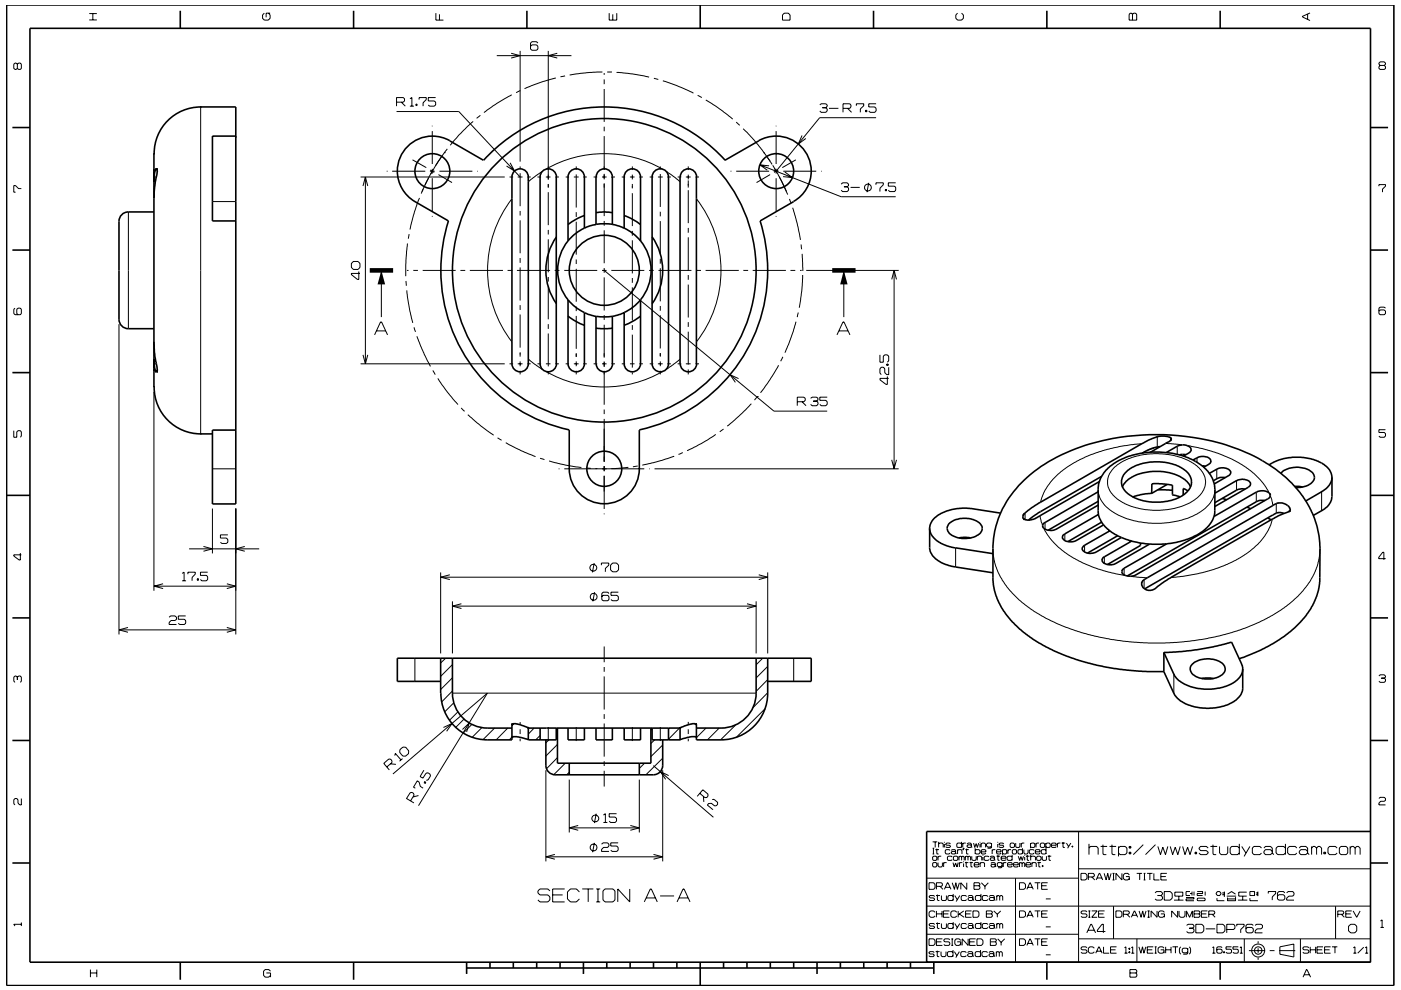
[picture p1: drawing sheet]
<svg xmlns="http://www.w3.org/2000/svg" width="297mm" height="210mm" viewBox="0 0 297 210" stroke-linecap="round" stroke-linejoin="round" font-family="sans-serif">
<g fill="none" stroke="#000" stroke-width=".21">
<path d="M3.7 13.6l-.3-.2h-.2l-.3 .2v.9l.3 .2 .5-.2M3.7 13.6l.2-.2h.4l.2 .2v.9l-.2 .2h-.4l-.2-.2M3.7 13.6v.9M18.9 4.2h1.6M18.9 2.9h1.6M19.7 2.9v1.3M56 2.8l-.3 .4v.7l.3 .4h.9l.4-.4v-.7l-.4-.4M57.3 2.8h-.9v.9M92.4 2.8v1.5h1.6M93.2 3v1.3M105.3 11.8h15.9M108.4 11.3l1.9 .5-1.9 .5"/>
<path d="M110.3 10.8v23.5M110.3 19.2l-.9 .4M114 9.1l-.2-.3h-1l-.3 .3v1.3l.3 .3h1l.2-.3v-.6l-.2-.3h-1l-.3 .3M116.2 10.8v27.3M117.9 16.5l-2.7 .8-4 1.5M118.2 11.3l-2 .5 2 .5M119.8 16.1l-1 .2M127.7 15.3l-2.7 .1-4.2 .5M128.1 15.5v.4M128.1 16.8v1.1M128.1 18.9v7M128.7 15.3h1.1"/>
<path d="M129.2 2.8v1.5h1.6v-1.5M129.9 3v1.3M130.7 15.4l3.3 .3 3.6 .7M138.6 16.6l1 .2M140.5 17.1l3.1 1.1 3.4 1.6M166.3 2.8h.8l.4 .4v1.1h-1.6v-1.1zM203 2.8l-.4 .4v.7l.4 .4h.9l.4-.4v-.7l-.4-.4M239.6 2.8h.3l.2 .2 .3-.2h.3l.3 .2v1.3h-1.6v-1.3zM240.1 3v1.3M277.2 3v1.1M277.7 2.7l-1.6 .8v.1l1.6 .8M292.6 13.9l-.2-.3v-.2l.2-.3h.9l.2 .3v.2l-.2 .3"/>
<path d="M292.6 13.9l-.2 .2v.4l.2 .2h.9l.2-.2v-.4l-.2-.2M292.6 13.9h.9M32.7 37.5h.4M42.5 22.7v69.3M76.5 37.5h30.5M77 39.5l.5-2 .5 2M77.5 37.5v39.7M82 36.3h.2M83.1 36.3h7.1M84.1 21.7h1.4l.3-.3v-.4l-.3-.3h-1.4v1.8M84.1 23.7h13.2l13 13.8M85.1 21.7l.8 .8"/>
<path d="M86.9 20.9l.4-.2v1.8M86.9 22.5h.9M87.5 33.9l2.9 1.7M88.2 22.1h.2v.3h-.2zM88.3 22.1v.3M88.9 21.1v-.4h1.5v.4l-.7 .7v.7M90.8 37.8l-1.3 2.8M91.1 36.3h1.1M91.2 36.1l.9 .5M91.5 36.6l-1.4 2.6M91.7 26.7v.1M91.7 27.8v7"/>
<path d="M91.7 35.8v1M91.7 37.8v7M91.8 36l-.2 .4M92.4 20.7h-1.6v.7h1.3l.3 .3v.6l-.3 .2h-1l-.3-.2M93 37l2.8 1.7M93 34.2l-1.7 2.7M93.2 36.3h7M93.6 33.2l-1.3 2M94.2 32.4h.1M94.3 32.3l-1.3 1.8M94.8 31.6l-.6 .8M100.3 25.8l-3.1 2.9-1.7 2.1"/>
<path d="M101.2 36.3h.1M101.9 24.5l-.9 .6M108 37.5h.8M108.2 34.5l.9 1.8-1.7-1.1M108.5 20.1l-3.2 1.9-2.7 1.9M109.8 37.5h1M110.3 35.3v.4M110.3 36.7v7M111.8 37.5h.7M114 37.5h.7M114.9 36.4l-2.9 2.1M115.7 37.5h1"/>
<path d="M115.8 35.8a24.8 24.8 0 0 1 24.6 0M116.2 39v.8M117.7 37.5h.8M119.9 37.5h.8M121.7 37.5h1M122.2 35.3v.7M122.2 37v7M123.7 37.5h.7M125.9 37.5h.7M127.6 37.5h1M128.1 26.9v.9M128.1 28.9v7.2"/>
<path d="M128.1 36.9v1.2M128.1 38.9v6.9M129.6 37.5h.8M131.8 37.5h.7M133.6 37.5h.9M134.1 35.3v.8M134.1 37v1.1M134.1 39v1M135.5 37.5h.8M137.8 37.5h.7M139.5 37.5h1M140 35.3v.6"/>
<path d="M140 36.9v7M141.3 36.4l2.9 2.1M141.5 37.5h.7M143.7 37.5h.7M145.4 37.5h1M145.9 35.3v.8M145.9 37v1.1M145.9 38.3v1.5M147.4 37.5h.8M147.9 20.2l.9 .5M149.6 21.2l3.6 2.3 2.2 1.8M154.9 36.3h.2"/>
<path d="M156.1 36.3h7M156.1 25.9l.7 .7M157.6 27.3l2.2 2.3 2.2 2.8M161.1 35l17.2 6.7h11.6M161.9 32.3l.1 .1M162 32.4l.9 1.2M162.9 33.6l.1 .2M162.9 33.6l.4 .6M163 33.8l.7 1.1M163.1 35.2l-2-.2 1.6 1.1M163.3 37l-2.9 1.7M163.8 35l.5 .9"/>
<path d="M164 36.3h1.1M164.2 35.7l.1 .2M164.3 35.9l.3 .5M164.5 26.7v.1M164.5 27.8v7M164.5 35.8v1M164.5 37.8v7M164.6 36.4l.7 1.3M164.6 36.4l.1 .2M165 36.1l-.9 .5M165.2 37.5l.1 .2M165.3 37.7l.2 .4"/>
<path d="M165.3 37.7l.7 1.3M165.6 38.1l.4 .9M166 39l.4 .9M166.1 36.3h7M166.4 39.9l.6 1.4M166.4 36.5l1.6 1.2-2-.2M166.4 39.9l.3 .7M168.7 33.9l-2.8 1.7M170 28.7l-.8 1.9 1.7-1.2M173.8 22.3l.3-.3h1l.3 .3v.3l-.3 .2M174.1 36.3h.1M174.4 22.8h.7"/>
<path d="M175.1 22.8l.3 .3v.4l-.3 .3h-1l-.3-.3M175.8 23h2M178.3 39.1l.3-.3h1l.3 .3v.3l-.3 .2M178.7 23h1.5l.2-.3v-.4l-.2-.3h-1.5v1.8M178.9 39.6h.7M179.6 39.6l.3 .3v.4l-.3 .3h-1l-.3-.3M179.7 23l.8 .8M180.3 39.7h2M181.6 22.4v-.4h1.5v.4l-.7 .7v.7M183.5 23.4h.3v.3h-.3zM183.6 23.4v.3M184.2 38.8l-.4 2"/>
<path d="M185.7 39.2v-.4h1.6v.4l-.7 .7v.7M185.8 25h-12l-9.3 11.3M185.8 22h-1.6v.7h1.3l.3 .3v.5l-.3 .3h-1l-.3-.3M189.9 38.8h-1.6v.7h1.4l.2 .2v.6l-.2 .3h-1.1l-.3-.3M292.4 39.5v-.3h1.3v.3l-.6 .6v.7M4.5 40h-.6l-.6-.6h-.4v1.4h.4M27.2 45v24.7M45 42.8h5M74.5 55.9l.4-.4h1l.4 .4v.8l-.4 .4h-1l-.4-.4zM76.1 57.6v1.7h-.3l-1.3-1.1v-.2h1.8M80.9 57.4v9.9M86.1 59.6v1"/>
<path d="M86.3 57.4h.3M86.4 51.6l-.3 3.5-.1 3.5M86.7 49.7l-.1 .9M87.6 57.4h1M88.9 42l-1.1 3-.9 3.7M89.6 57.4h7M89.7 40.1l-.4 1M91.7 45.8v.2M97.6 57.4h1M99.6 57.4h7M107.6 57.4h1M108.5 42.2a24.9 24.9 0 0 0 0 30.3"/>
<path d="M109.6 57.4h7M110.3 44.7v1M110.3 46.7v7M110.3 54.7v1M110.3 56.7v7M116.2 40.8v7M116.2 48.8v.9M116.2 50.8v6.9M116.2 58.8v.9M117.6 57.4h1M119.6 57.4h7M122.2 45v1"/>
<path d="M122.2 47v7M122.2 55v1M122.2 57v7M127.6 57.4h1M128.1 46.9v1M128.1 48.8v7M128.1 56.9v1M128.1 58.8v7.1M128.1 57.4l36 29.8h11.3M129.6 57.4h7M134.1 41v7M134.1 49v1"/>
<path d="M134.1 51v7M134.1 59v1M137.6 57.4h1M139.6 57.4h7M140 44.9v1M140 46.9v7M140 54.9v1M140 56.9v7M145.9 40.3v7M145.9 48.3v1.1M145.9 50.3v7.1M145.9 58.3v1"/>
<path d="M147.6 57.4h1M147.7 42.2a24.7 24.7 0 0 1 0 30.3M149.6 57.4h7M157.6 57.4h1M159.6 57.4h7M164.5 45.8v.2M167.4 42.2l.3 .9M167.6 57.4h1M168.1 44.1l.9 3.4 .7 3.4M169.6 57.4h.4M169.8 51.9l.2 1M170 53.8l.2 3.7"/>
<path d="M170.2 58.3l-.2 3.3-.5 3.7M170.9 57.4h19.6M178.9 57.4v9.9M187.7 40.2h.3v.3h-.3zM187.8 40.2v.3M189.1 59.3l.5-1.9 .5 1.9M189.6 57.4v42M3.2 65.4l-.3 .2v.9l.3 .3h1.1l.2-.3v-.9l-.2-.2h-.5l-.2 .2v.9l.2 .3M25.2 68.7v65.9M32.7 77.2h.4M76.5 77.2h30.5M77 75.3l.5 1.9 .5-1.9"/>
<path d="M79.4 71l1.3-2.7h.2l1.3 2.7M79.8 70.2h1.9M86.2 61.6l.7 4.4 .6 2.5M87.8 69.4l.3 1M88.4 71.3l1.6 4 1.3 2.4M91.8 78.6l.5 .9M108 77.2h.8M109.8 77.2h1M110.3 76.7v1M110.3 78.6v.8M110.3 64.7v1M110.3 66.7v7"/>
<path d="M110.3 74.7v.9M111.8 77.2h.7M112 76.2l2.9 2.1M114 77.2h.7M115.7 77.2h1M115.8 78.8a24.8 24.8 0 0 0 24.6 0M116.2 60.7v7M116.2 68.7v1.1M116.2 70.7v7M116.2 78.7v.7M117.7 77.2h.8M119.9 77.2h.8"/>
<path d="M121.7 77.2h1M122.2 65v1M122.2 67v7M122.2 74.9v.8M122.2 76.7v1M122.2 78.6v.8M123.7 77.2h.7M125.9 77.2h.7M127.6 77.2h1M128.1 66.8v1.1M128.1 68.9v7M128.1 76.7v1.1"/>
<path d="M128.1 78.6v7.2M129.6 77.2h.8M131.8 77.2h.7M133.6 77.2h.9M134.1 61v7M134.1 69v1M134.1 71v7M134.1 79v.4M135.5 77.2h.8M137.8 77.2h.7M139.5 77.2h1M140 64.9v1"/>
<path d="M140 66.9v7M140 74.9v.7M140 76.7v1M140 78.6v.8M141.5 77.2h.7M143.7 77.2h.7M144.2 76.2l-2.9 2.1M145.4 77.2h1M145.9 60.4v6.9M145.9 68.3v1M145.9 70.4v6.9M145.9 78.4v1"/>
<path d="M147.4 77.2h.8M165.1 77.5l-1.9 3.2-2 2.6M166 75.7l-.5 .9M168.8 68.2l-1.1 3.4-1.3 3.2M169.2 66.3l-.2 1M177.5 71l1.2-2.7h.2l1.3 2.7M177.9 70.2h1.9M186.6 75.3v1.5h.7v-1.2l.3-.3h.5l.3 .3v.9l-.3 .3M188 77.2h.3v.3h-.3zM188 77.3h.3M188.1 79.8v1.7h-.3l-1.2-.9v-.3h1.8M188.4 77.9v1.6h-.4l-.4-.5v-.8l-.3-.3h-.4l-.3 .3v1l.3 .3"/>
<path d="M293.7 65.4l-.2-.3h-.9l-.2 .3v1.1l.2 .3h.9l.2-.3v-.5l-.2-.3h-.9l-.2 .3M2.9 91.3v1.4h.7v-1.1l.2-.3h.5l.2 .3v.9l-.2 .2M32.6 83.1v42.2M45 99.4h5M92.8 80.3l1.7 2.5 2.6 3M97.8 86.5l.7 .7M99.2 88l2.8 2.4 2.6 1.9M105.5 92.9l.8 .5M107.2 93.9l3.3 1.7 3 1.3M114.5 97.2l.9 .3M116.4 97.8l3.4 .8 3.5 .5M118.4 99.4h.2"/>
<path d="M119.6 99.4h7M124.2 99.3h1.1M128.1 86.9v.9M128.1 88.9v9.1M128.1 98.8v1.1M129.6 99.4h7M133.2 99.1l-3.7 .3h-3.3M135.2 98.8l-1 .2M137.6 99.4h.1M138.8 99.4h51.7M142.9 96.7l-2.6 1-4.1 1M144.8 96l-1 .4"/>
<path d="M151.8 92.2l-3.2 1.9-2.9 1.5M153.4 91l-.8 .6M156.6 80.3l-1.8-.8 1.1 1.6M159.3 85.6l-2.1 2.1-3 2.7M160.6 84.1h.1M160.6 84.1l-.6 .8M169 85.2h1.4l.3-.3v-.4l-.3-.3h-1.4v1.9M170 85.2l.9 .9M171.9 84.5l.3-.3h.9l.3 .3v.3l-.3 .3M172.4 85.1h.7M173.1 85.1l.3 .2v.5l-.3 .3h-.9l-.3-.3M175.4 84.2h-1.6v.7h1.3l.3 .3v.6l-.3 .3h-1l-.3-.3"/>
<path d="M189.1 97.5l.5 1.9 .5-1.9M236.1 99.3l.9-.8 1.8-1.1 2.2-.7 2.4-.4 2.2-.1 2.5 .3 2.3 .5 2 .9a5.3 5.3 0 0 1 3.2 4.5v.2a5.9 5.9 0 0 1-4.1 4.4l-1.5 .6-1.8 .4-3.8 .2-3.6-.5-2.5-1a5.2 5.2 0 0 1-3.5-4.9 4.2 4.2 0 0 1 1.3-2.5zM242.1 94.1l-3.6 .4-4.3 1-3.4 1.1-3 1.5-2.8 1.9-1.8 1.7-1.6 2.3-1 2.5M245.4 92.6v2.2M247.1 94.1l3.6 .3M249.6 94.7v1.7M251.7 94.5l3.3 .7 3.1 .9 3.1 1.3 1.6 .9 2.3 1.5 2.1 2 .9 1.1 1 1.7M253.8 97.1v.9M258 99.5v2.1M293.7 91.1h-1.3v.6h1.1l.2 .3v.5l-.2 .2h-.9l-.2-.2M4.3 117.3v1.5h-.2l-1.2-.9v-.2h1.6M40.1 116.4h14.8"/>
<path d="M43.1 115.9l1.9 .5-1.9 .5M45 107.9v9.5M48.3 113.4h-1.6v.7h1.3l.3 .3v.6l-.3 .3h-1l-.3-.3M50 107.9v26.7M51.9 115.9l-1.9 .5 1.9 .5M126 119.4l-.4 2M127.5 119.9v-.5h1.6v.5l-.7 .7v.7M128.1 108.9v.2M128.1 100.9v7M129.9 119.4h.8l.4 .5v1l-.4 .4h-.8l-.4-.4v-1zM202.6 116.2v4.1M210.5 116.3l.1 1.6 .4 1.8 .7 1.8 .8 1.5 1.6 2.3 2 2 3.2 2.4 2.4 1.4 2.5 1.2 3.8 1.5 2.7 .8 6.3 1.2 6.5 .6h3.5l3.9-.3 6.8-1 3.4-.9 2.8-.9 3.1-1.3 2.7-1.5 2.5-1.6 1.9-1.5 1.8-1.7 1.3-1.6 1.2-1.9 .8-1.9 .5-1.9 .2-2"/>
<path d="M217.3 108.8v1.4M220.5 109.4l.6 2.1M221.3 112l1.2 2.1 1.2 1.3 2.1 1.8 1.8 1.2 2 1 3.3 1.3 2.7 .8 3.1 .6M221.6 110.8v1.4M225.8 113.2v1.4M230 115.7v1.4M232.8 103.8l.1 .6a7 7 0 0 0 4.3 4.9l1.8 .8 2.6 .6 2.7 .3 3.4-.1 2.9-.6 2.3-.8 2.5-1.6 1.2-1.3a5.1 5.1 0 0 0 1-2.7M234.1 118.1v1.4M262.2 101.9v2.1M266.4 104.4v2M269.3 105.2l.6 2M269.7 110.1l-.3 1.3-.5 1.1-1.7 2.4-2.1 1.9-2.6 1.8-3.1 1.5-3.9 1.2-4.8 1-2.4 .2"/>
<path d="M270.6 106.8v2.1M280.2 104.3v4M293.8 118.5h-1.5v-.3l.9-1.1h.2v1.6M25.2 133.6h24.8M27.1 133.1l-1.9 .5 1.9 .5M32.6 124.3h17.4M34.6 123.8l-2 .5 2 .5M35.9 130.9l.2-.3h1l.3 .3v.5l-.3 .2h-.8l-.4 .4v.5h1.5M38.6 121.6l.4-.2v1.8M38.6 123.2h.9M39.4 130.6h-1.6v.8h1.3l.3 .2v.6l-.3 .3h-1l-.3-.3M39.8 121.8v-.4h1.6v.4l-.7 .7v.7"/>
<path d="M41.8 122.8h.3v.3h-.3zM42 122.8v.3M44 121.4h-1.5v.6h1.3l.2 .3v.6l-.2 .3h-1l-.3-.3M48.1 133.1l1.9 .5-1.9 .5M48.1 123.8l1.9 .5-1.9 .5M88 139.6v4.9M93.4 121.4v17.2M93.4 122.4h69.4M94.5 139.6l-1.1 1M95.4 121.9l-2 .5 2 .5M95.9 127.5v11.1M95.9 128.6h64.4"/>
<path d="M97.8 128.1l-1.9 .5 1.9 .5M125.2 126.2v.1M126.1 125.6l-.4 1.9M128.1 137.1v3.4M129.1 125.9l-.2-.3h-1.1l-.2 .3v1.3l.2 .2h1.1l.2-.2v-.6l-.2-.3h-1.1l-.2 .3M131.1 125.6h-1.6v.7h1.3l.3 .3v.6l-.3 .2h-1l-.3-.2M158.4 128.1l1.9 .5-1.9 .5M160.3 127.5v11.1M160.9 121.9l1.9 .5-1.9 .5M161.7 139.6l-1.4 1.4M162.8 121.4v17.2M168.3 139.6v4.9"/>
<path d="M238.3 120.5v1.4M239.7 122.3l3.5 .2M242.6 123v1.8M3.7 143.6l-.3-.2h-.2l-.3 .2v.9l.3 .2M3.7 143.6l.2-.2h.4l.2 .2v.9l-.2 .2M3.7 143.6v.6M84.8 159l.6-.5h.6l.7 .8-.1 .5-.6 .6h-.6l-.7-.8zM94 154.3l1.8-.8-1.1 1.6M95.9 143.8l-2.5 2.5M95.9 141l-2.5 2.5M95.9 146.6l-2.3 2.3M95.9 147h64.4"/>
<path d="M96.2 149.1l-1.9 1.9M97.1 151l-1.8 1.8M98 154.7l1.5-1.3-.6 1.8M98.4 152.5l-1.8 1.8M100 153.7l-1.8 1.8M102.2 154.3l-2.1 2.1M104.9 154.4l-2.5 2.5M107.7 154.4l-2.5 2.5M108.5 156.3l-.5 .6M110.3 153.2v.5M110.3 154.7v1M110.3 156.7v.5"/>
<path d="M113.2 154.4l-1.2 1.3M114.5 156l-.9 .9M116.2 154.2v3M116.4 156.9l-.7 .7M118.2 157.9l-2.5 2.5M118.2 155.1l-.3 .3M122.2 154.2v3M128.1 141.5v1M128.1 143.5v7M128.1 151.5v1M128.1 153.5v7M134.1 154.2v3"/>
<path d="M138.3 154.6l-.3 .3M138.8 156.9l-.8 .8M140 154.2v3M140.5 158l-2.5 2.5M144.1 154.4l-2.4 2.4M145.9 153.1v.6M145.9 154.7v1M145.9 156.7v.5M149.7 154.4l-2 2.1M152.5 154.4l-2.5 2.5M156 153.8l-3.2 3.1M162.2 150.3l-6 6"/>
<path d="M162.8 146.9l-3.2 3.2M162.8 144.1l-2.5 2.5M162.8 141.3l-2.5 2.5M248.9 143v4.1M292.4 143.4l.2-.3h.9l.2 .3v.2l-.2 .2M292.9 143.8h.6M293.5 143.8l.2 .3v.4l-.2 .2h-.9l-.2-.2M4.5 169.4v1.3h-.3l-.4-.4v-.7l-.2-.2h-.4l-.3 .2v.9l.3 .2M82 162.7l1.1-1v-.3l-.3-.4h-.4l-1 .9 1.2 1.4M82.8 162l1.1 .1M83.3 164.2l20-17.2-14.6 23.9M83.7 160.3l.1-.5 1.2 1.4"/>
<path d="M85.3 160.9l-.6 .6M87 169.9l.8-1.2-.1-.4-.4-.2h-.3l-.8 1.3 1.6 .9M88.1 167.2l-.4-.2 .8-1.4 .4 .3 .2 .9 .6 .4M88.7 168.7l-1.1 .3M89.9 163.4l-.8 1.3 .6 .4 .6-1.1 .4-.1 .5 .3 .1 .4-.5 .8-.4 .1M90 165.9l.2 .2M90 165.8l.3 .1-.1 .3-.3-.2zM115.7 163.4v19.3M118.2 160.7l-2.3 2.4M119.8 161.9l-2.4 2.4M120.7 163.8l-.6 .5M120.7 165.4v11.2"/>
<path d="M120.7 175.6h14.8M122.6 175.1l-1.9 .5 1.9 .5M125.2 179.4l-.1 .5 .5 .6 .7-.2 .3-.5-.1-.4M125.2 179.4l.6-.4 .4 .1 .3 .3M125.2 179.4h.1M126 178.8l-.4 2M126.4 172.6l-.4 2M126.5 179.4h.1M127.5 179.1l.3-.3h1l.3 .3v.3l-.3 .3h-.8l-.5 .5v.4h1.6M127.9 172.9l.5-.3v1.8M127.9 174.4h.9M128.1 161.5v1"/>
<path d="M128.1 163.5v3.3M130.7 172.6h-1.5v.7h1.2l.3 .3v.6l-.3 .2h-.9l-.3-.2M131.1 178.8h-1.6v.6h1.3l.3 .3v.6l-.3 .3h-1l-.3-.3M133.6 175.1l1.9 .5-1.9 .5M135.5 165.4v11.2M136.7 161.9l-1.2 1.1M138.5 162.4l12.8 10.9M140.5 160.8l-3.6 3.5M140.5 163.4v19.3M141.8 164.5l-1.8-.8 1.1 1.6M148.4 168.3l1 .9h.5l.2-.4v-.4l-1.1-.9-1.2 1.4M149.1 168.9l.1 1.2"/>
<path d="M151 169.6l.4-.1 .7 .7v.4l-.2 .3h-.4l-.7-.5h-.6l-.2 .4 1.2 .9M197.7 178.6h1M197.7 179.9h.4M197.9 179.9v1.2M198.3 178.6v1.1M198.6 180v1.1h.4M199 179l.2-.2h.6l.2 .2v.7M199 178.6v1.1M200.2 178.6v.1M200.2 179v.7M201.5 179l-.2-.2h-.6l-.2 .3 .2 .2h.6l.2 .3-.2 .1h-.6l-.2-.1M203.9 179l-.2-.2h-.7l-.1 .2v.6l.1 .1h.7l.2-.1"/>
<path d="M203.9 178.6v1.1M204.1 178.8v.9M204.2 179.9h.2l-.2 .4zM204.3 179.9l-.1 .4M204.8 178.8h-.5l-.2 .2M204.9 180v1.1h.4M205 179l.2-.2h.6l.2 .2v.6M206 179.4l-.2-.2h-.6l-.2 .2 .2 .3h.6l.2-.1M206 179.6l.1 .1M206.4 178.8l.3 .9 .3-.8 .2 .8 .3-.9M206.8 179.9v1.2M207.8 178.6v.1"/>
<path d="M207.8 179v.7M208 179l.2-.2h.5l.3 .2v.7M208 178.8v.9M210.2 179l-.2-.2h-.6l-.2 .2v.4l.2 .3h.6l.2-.3M210.2 178.8v.9l-.2 .2h-.6M211.5 178.6v.1M211.5 179v.7M212.8 179l-.2-.2h-.6l-.2 .3 .2 .2h.6l.2 .3-.2 .1h-.6l-.2-.1M214.3 178.8h.6l.2 .2v.6l-.2 .1h-.6l-.1-.1v-.6zM215.3 178.8v.8l.2 .1h.6l.1-.1v-.8M216.5 178.8v.9M216.8 179.9v1.2"/>
<path d="M217.2 178.8h-.5l-.2 .2M218.5 179l.2-.2h.5l.2 .2v.6l-.2 .1h-.5l-.2-.1M218.5 178.8v1.1M219.7 178.8v.9M220.3 178.8h-.5l-.1 .2M220.6 179l.2-.2h.5l.2 .2v.6l-.2 .1h-.5l-.2-.1zM221.7 179l.3-.2h.5l.2 .2v.6l-.2 .1h-.5l-.3-.1M221.7 178.8v1.1M221.8 179.9v1.2M222.9 179.3h1l-.1-.5h-.7l-.2 .2v.6l.2 .1h.7l.1-.1M224.2 178.8v.9M224.8 178.8h-.4l-.2 .2"/>
<path d="M225.1 178.8h.7M225.4 178.6v1.1h.4M226.1 178.8l.5 .8M227 178.8l-.6 1.1M227.3 179.4h.2v.3h-.2zM227.4 179.4v.3M228.7 176.4v27.7M230.9 179.9l.3-.4h1.3l.3 .4v1.4M230.9 179v2.3M233.3 179.5h1.4M233.8 179.2v1.9l.2 .2h.6M235.2 179.5h1.4"/>
<path d="M235.8 179.2v1.9l.2 .2h.5M237.1 179.9l.4-.4h1l.4 .4v1l-.4 .4h-1l-.4-.4M237.1 179.5v2.1M239.4 179.5h.4v.4h-.4zM239.6 179.5v.4M242.4 179.2l-2.1 2.1M245 179.2l-2.1 2.1M245.5 179.5l.5 1.8 .5-1.6 .6 1.6 .5-1.8M248.1 179.5l.5 1.8 .6-1.6 .5 1.6 .5-1.8M250.7 179.5l.5 1.8 .6-1.6 .5 1.6 .6-1.8M256.2 179.9l-.4-.4h-1.2l-.4 .4 .4 .5h1.2l.4 .5-.4 .4h-1.2l-.4-.4M256.6 179.5h1.5"/>
<path d="M257.2 179.2v1.9l.1 .2h.6M258.6 179.5v1.4l.3 .4h1.1l.3-.4v-1.4M262.8 179.9l-.4-.4h-1.2l-.4 .4v1l.4 .4h1.2l.4-.4M262.8 179v2.3M263.3 179.5l.9 1.4M265 179.5l-1.2 2.1M267.5 179.9l-.4-.4h-1.2l-.4 .4v1l.4 .4h1.2l.4-.4M268 179.9l.3-.4h1.1l.3 .4v1M272.5 179.9l-.3-.4h-1.3l-.3 .4v1l.3 .4h1.3l.3-.4M272.5 179v2.3M274.9 179.9l-.3-.4h-1.2l-.4 .4v1l.4 .4h1.2l.3-.4M275.5 179.9l.3-.4h1.1l.3 .4v1"/>
<path d="M278.1 179.9l.3-.4h.4l.3 .4M278.1 179.5v1.8M279.1 179.9l.4-.4h.3l.4 .4v1.4M279.1 179.9v1.4M283.5 179.9l-.4-.4h-1.2l-.3 .4v1l.3 .4h1.2l.4-.4M284.3 179.5h1.1l.3 .4v1l-.3 .4h-1.1l-.3-.4v-1zM286.3 179.9l.3-.4h.3l.4 .4M286.3 179.5v1.8M287.3 179.9l.4-.4h.3l.4 .4v1.4M287.3 179.9v1.4M292.4 169.4l.2-.3h.9l.2 .3v.3l-.2 .3h-.8l-.3 .3v.4h1.3M4.5 195.7v.7"/>
<path d="M4.5 196h-1.6l.3 .4M115.7 181.7h24.8M116.6 189l-.4-.5h-1.7l-.5 .5v.4l.5 .4h1.7l.4 .4v.7l-.4 .4h-1.7l-.5-.4M117.2 189.8h2.1M117.6 181.2l-1.9 .5 1.9 .5M119.7 188.5h-2.5v2.8h2.5M122.8 189.2l-.6-.7h-1.3l-.6 .7v1.5l.6 .6h1.3l.6-.6M123.4 188.5h2.4M124.7 188.5v2.8M126.4 188.5h.9M126.4 191.3h.9M126.8 188.5v2.8"/>
<path d="M127.8 189l.5-.5h1.7l.4 .5v1.9l-.4 .4h-1.7l-.5-.4zM133.5 188.5v2.8l-2.5-2.8v2.8M136.6 191.3l1.3-2.8h.2l1.3 2.8M137 190.5h1.9M138.6 181.2l1.9 .5-1.9 .5M140 190h2.9M143.6 191.3l1.2-2.8h.2l1.3 2.8M144 190.5h1.9M196.5 198.2h32.2M196.5 192.2h94.1M196.6 186.3h32.1M197 199.1h.9l.3 .4v.7l-.3 .3h-.9z"/>
<path d="M197 187.2h.9l.3 .4v.7l-.3 .3h-.9zM197.7 181.1h.4M197.7 181.8l.2-.2h.6l.1 .2v.5l-.1 .2h-.6l-.2-.2zM197.7 183.1l.2-.1h.6l.1 .1v.6l-.1 .2h-.6l-.2-.2zM198.2 190.2l-.2-.3h-.8l-.2 .3 .2 .3h.8l.2 .3-.2 .2h-.8l-.2-.2M198.2 196.1l-.2-.2h-.8l-.2 .2 .2 .3h.8l.2 .2-.2 .3h-.8l-.2-.2M198.2 193.5l-.2-.3h-.7l-.3 .3v.8l.3 .3h.7l.2-.3M198.3 180.2h.8M198.5 189.9h.8M198.5 195.9h.8M198.5 188h1.1l.2-.2v-.4l-.2-.2h-1.1v1.4M198.5 199.8h1.1"/>
<path d="M198.5 193.2v1.4M198.5 193.8h1.2M198.7 189.7v1.2l.5 .1M198.7 195.7v1.1l.5 .1M198.9 183v.7l.2 .2h.5l.2-.2v-.7M198.9 181.6v.9M199.3 188l.6 .6M199.6 181.6h-.5l-.2 .2M199.6 189.9v.9l.2 .2h.6l.3-.2v-.9M199.6 195.9v.8l.2 .2h.6l.3-.2v-.8M199.7 193.2v1.4M199.8 199.1h-1.3v1.4h1.3"/>
<path d="M200 193.8h1.1M200.1 183v.9M200.2 188.6l.7-1.4h.1l.6 1.4M200.4 188.2h1M200.7 183h-.5l-.1 .1M201.3 193.2h-1.3v1.4h1.3M201.4 199.3l-.2-.2h-.9l-.2 .5 .2 .2h.9l.2 .2v.3l-.2 .2h-.9l-.2-.2M201.4 180.4l-.1-.2h-.7l-.2 .2v.5l.2 .2h.7l.1-.2M201.7 180.4l.2-.2h.5l.2 .2v.5M201.7 199.1h.4M201.9 199.1v1.4M201.9 187.2l.5 1.4 .2-1.4 .4 1.4 .4-1.4"/>
<path d="M201.9 181.8l-.2-.2h-.7l-.1 .2v.5l.1 .2h.7l.2-.2M202.1 183l.2 .9 .3-.9 .3 .9 .3-.9M202.1 190.2l-.2-.3h-.7l-.2 .3v.6l.2 .2h.7l.2-.2M202.1 196.1l-.2-.2h-.7l-.2 .2v.6l.2 .2h.7l.2-.2M202.1 189.6v1.4M202.1 195.6v1.3M202.1 181.8l.2-.2h.6l.2 .2v.5l-.2 .2h-.6l-.2-.2zM202.4 189.9l.5 .9M202.4 195.9l.5 .8M202.6 180.8l-.2-.2h-.5l-.2 .2 .2 .3h.5l.2-.2M202.6 180.9l.2 .2M202.9 193.5l-.3-.3h-.7l-.3 .3v.8l.3 .3h.7l.3-.3"/>
<path d="M202.9 199.8h.8v.7M203 180.4l.2-.2h.6l.2 .2v.7M203 180.2v.9M203.2 193.2v1.4M203.3 181.8l.2-.2 .4 .2M203.3 181.6v.9M203.4 193.8l1 .8M203.4 183v.9M203.5 189.9l-.8 1.3M203.5 195.9l-.8 1.2M203.7 199.5l-.3-.4h-.7l-.3 .4v.7l.3 .3h.7l.3-.3M203.9 181.8v.7"/>
<path d="M203.9 181.8l.1-.2 .4 .2v.7M204 183h-.4l-.2 .1M204.3 182.7v.2M204.3 183.1v.8M204.3 193.2l-1.1 .8M204.6 183h.7M204.7 180.2h.7M204.7 181.6v.9M204.7 181.8l.1-.2 .4 .2M204.7 193.8h1.1M204.8 182.8v1l.4 .1M204.9 190.2l-.2-.3h-.7l-.2 .3v.6l.2 .2h.7l.2-.2"/>
<path d="M204.9 196.1l-.2-.2h-.7l-.2 .2v.6l.2 .2h.7l.2-.2M205 187.2v1.4l-1.3-1.4v1.4M205.2 190.2l.2-.3h.7l.2 .3v.6M205.2 196.1l.2-.2h.7l.2 .2v.6M205.2 181.8v.7M205.2 181.8l.2-.2 .4 .2v.7M205.3 199.1v1.4l-1.3-1.4v1.4M205.6 183h.7M205.6 199.8h1M205.9 182.8v1l.3 .1M206 193.2h-1.3v1.4h1.3M206 181.6v.7l.2 .2h.6l.2-.2v-.7"/>
<path d="M206.3 193.2h1l.3 .3v.8l-.3 .3h-1zM206.3 190.6l-.2-.2h-.7l-.2 .2 .2 .4h.7l.2-.2M206.3 196.5l-.2-.2h-.7l-.2 .2 .2 .4h.7l.2-.2M206.3 190.8l.2 .2M206.3 196.7l.2 .2M206.5 187.2h1.1l.2 .2-.2 .5 .2 .2v.3l-.2 .2h-1.1zM206.5 187.9h1.1M206.5 183.4h1.1l-.2-.4h-.7l-.2 .1v.6l.2 .2h.7l.2-.2M206.8 180.4l.1-.2h.7l.2 .2v.5l-.2 .2h-.7l-.1-.2M206.8 199.1h-1.2v1.4h1.2M207.1 199.1h1l.3 .4v.7l-.3 .3h-1zM207.2 181.8l.2-.2h.5l.2 .2v.7"/>
<path d="M207.2 181.6v.9M207.8 183.1l.2-.1h.6l.1 .1v.8M207.8 183v.9M208 190.2l-.2-.3h-.8l-.2 .3v.6l.2 .2h.8l.2-.2M208 196.1l-.2-.2h-.8l-.2 .2v.6l.2 .2h.8l.2-.2M208 189.6v1.4M208 195.6v1.3M208 180.7h1v-.3l-.2-.2h-.6l-.2 .2v.5l.2 .2h.6l.2-.2M208.1 187.2l.7 .8M208.4 181.3v.2M208.4 181.8v.7M208.8 188v.6"/>
<path d="M209.1 193.2h1.1l.2 .2-.2 .4 .2 .2v.3l-.2 .3h-1.1zM209.1 193.8h1.1M209.5 196.1l-.3-.2h-.7l-.2 .2v.6l.2 .2h.7l.3-.2M209.5 190.2l-.3-.3h-.7l-.2 .3v.6l.2 .2h.7l.3-.2M209.5 187.2l-.7 .8M209.7 181.8l-.2-.2h-.7l-.1 .2v.5l.1 .2h.7l.2-.2M209.7 190.2l.3-.3h.6l.2 .3v.6M209.7 196.1l.3-.2h.6l.2 .2v.6M209.9 181.8l.2-.2h.5l.3 .2v.5M210 199.1h1l.2 .2-.2 .5 .2 .2v.3l-.2 .2h-1zM210 199.8h1M210.1 183.1l.2-.1h.5l.2 .1v.6"/>
<path d="M210.4 180.2v.9M210.7 193.2l.8 .7M210.8 190.6l-.2-.2h-.6l-.3 .2v.2l.3 .2h.6l.2-.2M210.8 196.5l-.2-.2h-.6l-.3 .2v.2l.3 .2h.6l.2-.2M210.8 190.8l.2 .2M210.8 196.7l.2 .2M210.9 182.2l-.3-.3h-.5l-.2 .3 .2 .3h.5l.3-.2M210.9 182.3l.1 .2M211 183.5l-.2-.2h-.5l-.2 .2 .2 .4h.5l.2-.2M211 183.7l.2 .2M211 180.2h-.4l-.2 .2M211.3 181.6h.7"/>
<path d="M211.3 180.7h1l-.2-.5h-.6l-.2 .2v.5l.2 .2h.6l.2-.2M211.3 190.2l.2-.3 .5 .3M211.3 189.9v1.1M211.3 195.9v1M211.3 196.1l.2-.2 .5 .2M211.5 193.9v.7M211.5 199.1l.8 .8M211.6 181.4v1l.3 .1M212 190.2l.2-.3 .4 .3v.8M212 190.2v.8M212 196.1v.8M212 196.1l.2-.2 .4 .2v.8"/>
<path d="M212.2 193.2l-.7 .7M212.3 182h1v-.2l-.2-.2h-.6l-.2 .2v.5l.2 .2h.6l.2-.2M212.3 199.9v.6M212.5 183.1l-.2-.1h-.7l-.2 .1v.5l.2 .2h.7l.2-.2M212.5 183v.9l-.2 .2h-.7M212.6 180.4l.1-.2h.6l.1 .2v.5l-.1 .2h-.6l-.1-.2M212.6 180.2v1.1M212.7 183v.9M213 199.1l-.7 .8M213.4 183h-.5l-.2 .1M213.6 183.4h1l-.1-.4h-.7l-.2 .1v.6l.2 .2h.7l.1-.2M213.7 180.2v.9"/>
<path d="M214.4 180.2h-.5l-.2 .2M214.6 181.8l-.2-.2h-.7l-.2 .2v.5l.2 .2h.7l.2-.2M214.6 181.3v1.2M214.6 180.4l.2-.2h.5l.2 .2v.5l-.2 .2h-.5l-.2-.2zM214.9 183.4h1l-.2-.4h-.6l-.2 .1v.6l.2 .2h.6l.2-.2M215.3 186.3v17.8M215.9 181.6l.3 .9 .2-.8 .3 .8 .3-.9M216.2 183v.9M216.2 183.1l.2-.1 .3 .1M216.2 199.1h.9l.3 .4v.7l-.3 .3h-.9zM216.2 187.2h.9l.3 .4v.7l-.3 .3h-.9zM216.2 193.2h.9l.3 .3v.8l-.3 .3h-.9z"/>
<path d="M216.7 183.1l.2-.1 .4 .1v.8M216.7 183.1v.8M216.8 180.4l-.2-.2h-.6l-.2 .2v.5l.2 .2h.6l.2-.2M217.1 180.2v.7l.2 .2h.5l.2-.2v-.7M217.3 181.3v.2M217.3 181.8v.7M217.5 183.4h1l-.1-.4h-.7l-.2 .1v.6l.2 .2h.7l.1-.2M217.5 181.6h.8M217.7 194.6l.7-1.4 .7 1.4M217.7 188.6l.7-1.4 .7 1.4M217.8 181.4v1l.4 .1M217.9 194.1h1"/>
<path d="M217.9 188.2h1M218.5 181.8l.2-.2h.6l.2 .2v.7M218.5 181.3v1.2M218.8 183.1l.2-.1h.5l.2 .1v.8M218.8 183v.9M219.2 180.4l-.1-.2h-.7l-.2 .2v.5l.2 .2h.7l.1-.2M219.4 199.1h1.2M219.4 193.2h1.2M219.4 187.2h1.2M219.5 180.7h1l-.2-.5h-.6l-.2 .2v.5l.2 .2h.6l.2-.2M219.8 181.8l.2-.2h.5l.2 .2v.5l-.2 .2h-.5l-.2-.2zM220 183h.7"/>
<path d="M220 187.2v1.4M220 193.2v1.4M220 199.1v1.4M220.3 182.8v1l.3 .1M220.8 199.8h1.1M220.8 193.8h1.1M220.8 187.9h1.1M221 183.6h.1v.2h-.1zM221 181.6v.7l.1 .2h.6l.2-.2v-.7M221.1 183.6v.2M221.7 196.6h1.1M221.7 190.7h1.1"/>
<path d="M221.8 180.4l-.2-.2h-.6l-.2 .2v.5l.2 .2h.6l.2-.2M222.1 199.1h-1.3v1.4h1.3M222.1 187.2h-1.3v1.4h1.3M222.1 193.2h-1.3v1.4h1.3M222.1 181.6h.8M222.4 181.4v1l.4 .1M228.7 199.1h61.9M228.7 184.3h61.9M229.2 185.2h.9l.4 .4v.7l-.4 .3h-.9zM230.4 197.9l.9-1.9h.1l.9 1.9M230.5 193.4l-.2-.2h-.9l-.2 .2 .2 .4h.9l.2 .2v.3l-.2 .3h-.9l-.2-.3M230.7 197.3h1.3"/>
<path d="M230.8 186h1l.2-.2v-.3l-.2-.3h-1v1.4M230.8 193.2h.4M230.8 194.6h.4M231 193.2v1.4M231.5 186l.6 .6M231.5 193.2h1.1l-1.1 1.4h1.1M232.4 186.6l.6-1.4h.2l.6 1.4M232.6 186.2h1M232.9 193.8h1.1M234.1 185.2l.4 1.4 .4-1.4 .3 1.4 .4-1.4M234.2 193.2h-1.3v1.4h1.3M234.4 197.6h-1.7v-.3l.9-1.3h.3v1.9"/>
<path d="M235.9 185.2h.4M235.9 186.6h.4M236.1 185.2v1.4M236.1 192.2v6.9M236.6 193.2h1l.3 .3v.8l-.3 .3h-1zM237.9 185.2v1.4l-1.3-1.4v1.4M238.2 193.9h1l.2-.2v-.3l-.2-.2h-1v1.4M238.7 185.9h.7v.7M238.9 193.9l.7 .7M239.4 180.8h.4v.3h-.4zM239.4 185.6l-.3-.4h-.6l-.3 .4v.7l.3 .3h.6l.3-.3M239.6 180.8v.3"/>
<path d="M239.9 194.6l.6-1.4 .7 1.4M240.1 194.1h.9M241 185.2h1.1M241 199.1v5M241.5 193.2l.4 1.4 .4-1.4 .3 1.4 .4-1.4M241.6 185.2v1.4M242.5 185.2h.4M242.5 186.6h.4M242.7 185.2v1.4M243.2 185.2h1.1M243.3 193.2h.5M243.3 194.6h.5"/>
<path d="M243.5 193.2v1.4M243.8 185.2v1.4M244.6 185.2v1.4h1.2M244.9 189.4l.3-.3h1l.3 .3v.2l-.3 .3M245.3 193.2v1.4l-1.2-1.4v1.4M245.4 189.9h.8M246.1 193.8h.8v.8M246.1 185.9h1.1M246.2 189.9l.3 .3v.5l-.3 .2h-1l-.3-.2M246.8 189.1h1.3l.4 .4v1l-.4 .4h-1.3zM246.9 193.5l-.4-.3h-.6l-.3 .3v.8l.3 .3h.6l.4-.3M247.4 185.2h-1.3v1.4h1.3"/>
<path d="M248.9 190.9h2M249.1 189.2h1.7v.9h-1.7zM249.7 193.2v1.4l-1.3-1.4v1.4M249.9 190.1v.8M250 193.2v1.1l.3 .3h.6l.3-.3v-1.1M251.5 190.4h1.6v.3h-1.6v.3h1.6M251.5 194.6v-1.4l.7 1.4 .6-1.4v1.4M251.6 196.3l.3-.3h1l.3 .3v.3l-.3 .3M252.1 196.9h.8M252.3 189.1h-.8v.8h.8M252.3 189.5h.4M252.7 189.1v.8"/>
<path d="M252.9 196.9l.3 .2v.5l-.3 .3h-1l-.3-.3M253.1 193.2h1.1l.2 .2-.2 .4 .2 .3v.2l-.2 .3h-1.1zM253.1 193.8h1.1M253.2 189.1v.8M253.4 180.8h.3v.3h-.3zM253.5 196h1.3l.4 .5v.9l-.4 .5h-1.3zM253.5 180.8v.3M253.8 189.1h1.2v.4h-1.2v.4h1.2M254 190.5h1.4l.1 .4-.1 .1h-1.4l-.2-.1zM254.7 193.8h1.1M255.5 189.1v.8M255.6 197h2"/>
<path d="M256 193.2h-1.3v1.4h1.3M256.3 193.9h1l.3-.2v-.3l-.3-.2h-1v1.4M257 193.9l.6 .7M258 196h1.3l.4 .5v.9l-.4 .5h-1.3zM258 190.5v.5h1.6M258.1 189.1h.5l.3 .3v.2l-.3 .3h-.5l-.2-.3v-.2zM259.1 189.4h.5M259.1 189.8h.5M259.6 189.1v1.1M260.1 190.1h2M260.1 197.1h1.4l.3-.2v-.6l-.3-.3h-1.4v1.9M260.3 190.7h1.7"/>
<path d="M260.3 190.4v.6h1.7v-.6M260.3 189.6l.8-.5 .9 .5M262.2 196.5v-.5h1.6v.5l-.7 .6v.8M262.5 190.9h2M263.5 190.1v.8M263.8 199.1v5M264.3 189.2h-1.7v.9h1.7M265 189.1h1v.8h-1zM265 190.5v.5h1.7M265.7 196.3l-.3-.3h-.9l-.3 .3v1.3l.3 .3h.9l.3-.3v-.6l-.3-.3h-.9l-.3 .3M266.1 196.3l.3-.3h1l.3 .3v.4l-.3 .3h-.9l-.4 .4v.5h1.6M266.3 189.4h.4"/>
<path d="M266.3 189.8h.4M266.7 189.1v1M266.7 199.6v.5M268.9 189.5v-.4h1.6v.4l-.8 .7v.7M269.7 180.6l-.3-.4h-1.1l-.3 .4v.3l.3 .4h1.1l.3-.4M269.7 180.9l.4 .4M272.4 189.4l-.3-.3h-1l-.3 .3v1.3l.3 .2h1l.3-.2v-.6l-.3-.3h-1l-.3 .3M272.8 189.4l.3-.3h1l.3 .3v.4l-.3 .3h-.8l-.5 .4v.4h1.6M275.7 199.1v5M277.2 180.6l-.3-.4h-1.1l-.3 .4v.3l.3 .4h1.1l.3-.4M277.2 180.9l.4 .4M280.7 180.8h.3v.3h-.3z"/>
<path d="M280.9 180.8v.3M283.2 192.2v6.9M283.6 193.9h1.1l.2-.2v-.3l-.2-.2h-1.1v1.4M284.4 193.9l.6 .7M285.3 193.8h1.1M285.9 196.5l.5-.5h.8l.5 .5v.9l-.5 .5h-.8l-.5-.5zM286.6 193.2h-1.3v1.4h1.3M286.9 193.2l.8 1.4 .7-1.4M292.7 195.4l.3-.3v1.6M292.7 196.7h.7M19.2 206.4h1.3M19.2 205.7v1.6"/>
<path d="M20.5 205.7v1.6M56.5 206.4h.9v.9M57.4 206l-.4-.4h-.8l-.3 .4v.9l.3 .4h.8l.4-.4M198.1 202l-.2-.2h-.8l-.2 .2 .2 .3h.8l.2 .3-.2 .3h-.8l-.2-.2M198.4 201.8h.8M198.7 201.6v1.2l.4 .1M199.5 201.8v.9l.2 .2h.7l.2-.2v-.9M201.7 200.5h.4M202.1 202l-.3-.2h-.7l-.2 .2v.7l.2 .2h.7l.3-.2M202.1 201.5v1.4M202.3 201.8l.6 .9M203.4 201.8l-.8 1.3"/>
<path d="M204.9 202l-.3-.2h-.7l-.2 .2v.7l.2 .2h.7l.3-.2M205.1 202.1l.3-.3h.6l.2 .3v.6M206.2 202.5l-.2-.2h-.6l-.3 .2v.2l.3 .2h.6l.2-.2M206.2 202.7l.3 .2M207.9 202.1l-.2-.3h-.7l-.2 .3v.6l.2 .2h.7l.2-.2M207.9 201.5v1.4M209.4 202.1l-.2-.3h-.8l-.2 .3v.6l.2 .2h.8l.2-.2M209.7 202.1l.2-.3h.6l.2 .3v.6M210.7 202.5l-.2-.2h-.6l-.2 .2 .2 .4h.6l.2-.2M210.7 202.7l.2 .2M211.2 201.8v1.1M211.2 202.1l.2-.3 .5 .3"/>
<path d="M211.9 202.1l.2-.3 .4 .3v.8M211.9 202.1v.8M217.7 200.5l.7-1.4 .7 1.4M217.9 200.1h1M221.7 202.5h1.1M230.5 201l-.2-.2h-.9l-.2 .4 .2 .3h.9l.2 .2v.3l-.2 .2h-.9l-.2-.2M232 201.1l-.3-.3h-.6l-.3 .3v.8l.3 .3h.6l.3-.3M232.3 202.2l.7-1.4 .7 1.4M232.5 201.8h1M234 200.8v1.4h1.2M235.5 201.5h1M236.7 200.8h-1.2v1.4h1.2"/>
<path d="M238.4 202.2h.7M238.4 201l.3-.2v1.4M239.3 201.1h.3v.2h-.3zM239.3 201.9h.3v.2h-.3zM239.4 201.1v.2M239.4 201.9v.2M239.6 205.6h1.2l.2 .3-.2 .5 .2 .2v.4l-.2 .3h-1.2zM239.6 206.4h1.2M239.9 202.2h.6M239.9 201l.3-.2v1.4M241.5 200.8l.4 1.4 .3-1.4 .3 1.4 .4-1.4M243.2 201.5h1.1"/>
<path d="M244.5 200.8h-1.3v1.4h1.3M244.8 200.8h.4M244.8 202.2h.4M245 200.8v1.4M246.1 201.5h.7v.7M246.8 201.1l-.3-.3h-.6l-.4 .3v.8l.4 .3h.6l.3-.3M247.1 201.5h1.2M247.1 200.8v1.4M248.3 200.8v1.4M248.6 200.8h1.2M249.2 200.8v1.4M250.4 200.8a1.09 1.09 0 0 0 0 1.6"/>
<path d="M251.8 201.3l-.2-.2h-.7l-.2 .2v.6l.2 .2h.7l.2-.2M251.8 201.1v1.1l-.2 .2h-.7M252.1 200.8a1.1 1.1 0 0 1 0 1.6M257.1 202.2h.6M257.1 201l.2-.2v1.4M259.1 201l-.2-.2h-.7l-.2 .2v1l.2 .2h.7l.2-.2v-.5l-.2-.2h-.7l-.2 .2M259.4 201.9h.2v.2h-.2zM259.5 201.9v.2M261.1 200.8h-1.2v.5h1l.2 .2v.5l-.2 .2h-.8l-.2-.2M262.5 200.8h-1.1v.5h1l.1 .2v.5l-.1 .2h-.8l-.2-.2M262.9 202.2h.6M262.9 201l.3-.2v1.4"/>
<path d="M264.8 201.6h3.4M266.7 201.1v1M266.7 203.1v.5M269.2 201.6h1M271.2 201.6h3.4M274.3 203l-2.9-.6v-1.6l2.9-.6v2.8M276.3 207.3l.7-1.6h.1l.8 1.6M276.5 206.8h1.1M277.5 201l-.2-.2h-.9l-.2 .4 .2 .3h.9l.2 .2v.3l-.2 .2h-.9l-.2-.2M277.8 201.5h1.1M277.8 200.8v1.4M278.9 200.8v1.4"/>
<path d="M279.2 201.5h1.1M280.5 200.8h-1.3v1.4h1.3M280.8 201.5h1.1M282.1 200.8h-1.3v1.4h1.3M282.4 200.8h1.1M283 200.8v1.4M286.9 202.2h.7M286.9 201l.4-.2v1.4M289.1 200.9l-1.2 1.3M289.4 202.2h.7M289.4 201l.4-.2v1.4"/>
<circle cx="184" cy="39.8" r=".72"/>
<circle cx="125.8" cy="120.4" r=".73"/>
<circle cx="125.9" cy="126.6" r=".73"/>
<circle cx="126.2" cy="173.6" r=".73"/>
<circle cx="266.8" cy="201.6" r="1.38"/>
<circle cx="266.8" cy="201.6" r=".79"/>
</g>
<g fill="none" stroke="#000" stroke-width=".34">
<path d="M1.4 1.1h294.1v207.9h-294.1zM6.4 6h284.2v198.1h-284.3zM38.2 2.3v3.7M75 2.3v3.7M111.7 2.3v3.7M148.5 1.1v4.9M185.2 2.3v3.7M222 2.3v3.7M258.7 2.3v3.7M2.6 27h3.7M32.6 38.5l.1-1.1a1.75 1.75 0 0 1 .5-1.6 2.08 2.08 0 0 1-.1 1.7l-.3 2.3-.2 2.1v40.2M32.6 32.6v9.5"/>
<path d="M32.7 32.6v.1a9.9 9.9 0 0 1 10-10h7.3v84.2h-5v-15.7h5M50 28.9h-5v18h5M95.4 29.9l7.1 4.1a34.7 34.7 0 0 1 51.3 0M95.4 29.8a7.4 7.4 0 0 0-10.2 2.8 7.4 7.4 0 0 0 2.8 10.2l7.1 4.1a34.6 34.6 0 0 0 25.6 44.3M109.1 36.3a1.73 1.73 0 0 1 1.8-.4 1.73 1.73 0 0 1 1.1 1.6v39.7a1.73 1.73 0 0 1-1.7 1.7 1.73 1.73 0 0 1-1.8-1.7v-39.7l.1-.4zM117.9 37.5v39.7M118 37.5a1.73 1.73 0 0 0-1.8-1.7 1.73 1.73 0 0 0-1.7 1.7v39.7a1.74 1.74 0 0 0 1.7 1.7 1.74 1.74 0 0 0 1.8-1.7M126.4 37.5v10.1l-1.2 .3-1.3 .5M126.4 37.5a1.74 1.74 0 0 1 1.7-1.7 1.74 1.74 0 0 1 1.8 1.7M129.8 37.5v10.1M138.8 36.3a1.73 1.73 0 0 1 1.9-.4 1.73 1.73 0 0 1 1 1.6v39.7a1.74 1.74 0 0 1-1.7 1.7 1.74 1.74 0 0 1-1.7-1.7v-39.7v-.4zM144.2 37.5v39.7"/>
<path d="M144.2 37.5a1.73 1.73 0 0 1 1.8-1.7 1.73 1.73 0 0 1 1.7 1.7v39.7a1.71 1.71 0 0 1-1.8 1.7 1.71 1.71 0 0 1-1.7-1.7M160.9 29.8a7.4 7.4 0 0 1 10.1 2.8 7.4 7.4 0 0 1-2.7 10.1M160.9 29.9l-7.2 4.1M290.6 27h3.7M2.6 53h3.7M27.2 45a1.99 1.99 0 0 0-2 1.9v20.9M27.2 45h5.4M118 50.2a12.3 12.3 0 0 0 0 14.2M120.4 51.1a10 10 0 0 0 0 12.5M123.9 45.7l-1.8 .8-1.7 1.1M123.9 48.4l-1.6 1-1.9 1.7M123.9 48.4v-10.9a1.73 1.73 0 0 0-1.7-1.7 1.73 1.73 0 0 0-1.8 1.7v13.6"/>
<path d="M126.4 45.1l1.4-.1 2 .1M126.4 47.6a10.1 10.1 0 0 1 5.9 .8M132.3 45.7l1.8 .8 1.7 1.1M132.3 48.4v-10.9a1.73 1.73 0 0 1 1.8-1.7 1.73 1.73 0 0 1 1.7 1.7v13.6M132.3 48.4l1.7 1 1.8 1.7M135.8 51.1a9.9 9.9 0 0 1-3.5 15.2M138.3 50.2a12.3 12.3 0 0 1 0 14.2M161.2 46.9a34.7 34.7 0 0 1-25.7 44.3M168.3 42.8l-7.1 4.1M290.6 53h3.7M2.6 79h3.7M25.2 67.7a1.98 1.98 0 0 0 2 2h5.4"/>
<path d="M32.6 72.5l.2 3.2 .4 1.8a1.36 1.36 0 0 1 0 1.4l-.3-.3-.1-.7-.2-1.7M120.4 67.1l1.4 .9 2.1 1M120.4 63.6v13.6a1.73 1.73 0 0 0 1.8 1.7 1.73 1.73 0 0 0 1.7-1.7v-10.9M120.4 63.6l1.4 1.3 2.1 1.4M123.9 66.3l2.5 .8v10.1M126.4 69.6l1 .1 2.4-.1M126.4 77.2a1.73 1.73 0 0 0 1.7 1.7 1.73 1.73 0 0 0 1.8-1.7M126.4 67.1l1.7 .1 1.7-.1v10.1M132.3 66.3l-2.5 .8M135.8 63.6v13.6a1.73 1.73 0 0 1-1.7 1.7 1.73 1.73 0 0 1-1.8-1.7v-10.9M135.8 67l-1.4 1-2.1 1M290.6 79h3.7"/>
<path d="M32.7 82.1v-.1a9.9 9.9 0 0 0 10 10h2.3M120.7 91.2v8.1a7.4 7.4 0 0 0 7.4 7.5 7.4 7.4 0 0 0 7.4-7.5v-8.1M243.9 95.9l3.9-2.2a.54 .54 0 0 0 .5-.6 .54 .54 0 0 0-.7-.5h-.2a6 6 0 0 0-4.3 1l-22.9 13.1-2.9 2.1M246 94.7l-1.8 .4-2 1M250.7 96.4h.7M250.7 94.4l-.9 .2-2.5 1.4M250.7 96.4l-.6 .1M250.7 94.4h.4a1.21 1.21 0 0 1 1.4 1.2l-.4 .5-1.2 .6M252.9 97.6l.9-.5a2.23 2.23 0 0 1 2.9 .6l-.2 .6-1.3 .8M254.9 98.8l.7 .1M269.1 98.6l.6-.4a11.6 11.6 0 0 1 11.1 .4 3.5 3.5 0 0 1 1.6 2.7M1.4 105.1h4.9"/>
<path d="M197.1 112v4.1a4.5 4.5 0 0 0 3.7 3.7l1.8 .5 7.9 1.2M197.1 112a4.5 4.5 0 0 0 3.6 3.7l1.5 .5 8.3 1.2M201.4 110.9a5.3 5.3 0 0 1 6.5 .3 1.49 1.49 0 0 1-.8 2.4 5.1 5.1 0 0 1-6-.7l-.3-1.1zM203.3 114.1l1-.1 1.5 .1M212.1 108.8l-5.6-.9a10.2 10.2 0 0 0-8.5 2.2l-.7 1.1-.2 .8M232.8 106.3l-10.6 6.2M232.8 104.3l-11.2 6.5a.78 .78 0 0 0-.5 .9 .78 .78 0 0 0 .7 .6 2.57 2.57 0 0 0 2.2-.1l8.8-5.1M232.9 109.1l-.1-5.3a7 7 0 0 1 4.2-6 18.1 18.1 0 0 1 17.1 .5l.5 .3a6.6 6.6 0 0 1 3 5.3v4.9l-.2 .8M232.9 109.1l-7.1 4.1a.81 .81 0 0 0-.5 .9 .81 .81 0 0 0 .8 .7h.2a2.67 2.67 0 0 0 1.9-.2l5.8-3.3M232.9 109.1l.3 1 .8 1.2M233.1 102.1l-13.8 8a1.89 1.89 0 0 1-2.4-.3 .97 .97 0 0 1 .4-1M233.5 101l-13.3 7.7-2.1 1.6"/>
<path d="M233.6 110.7l-7.2 4.2M234 111.3l1.3 1.3M235.3 112.6l-5.3 3.1a.81 .81 0 0 0-.5 .9 .81 .81 0 0 0 .8 .6 3.1 3.1 0 0 0 2.1-.1l5.3-3.1M235.3 112.6l2.4 1.4M237 113.6l-6.4 3.7M237.7 114l2.2 .8M238 103.2a6.6 6.6 0 0 1 5.4-3.1l.7-.1a9.5 9.5 0 0 1 7.7 2.3l.6 .9M238.5 100.4a9.5 9.5 0 0 1 8.1-2.4 7.4 7.4 0 0 1 5.7 3 2.96 2.96 0 0 1-1.4 3.9 11.2 11.2 0 0 1-11.8-.2 2.85 2.85 0 0 1-.6-4.3zM239.9 114.8l-5.8 3.3a.79 .79 0 0 0-.4 .9 .79 .79 0 0 0 .7 .6 2.53 2.53 0 0 0 2.2-.1l7.2-4.1M239.9 114.8l1.7 .3 2.2 .3M241.8 115.2v.5l-7 4.1M244.2 104.6l-2.4 .3-1.6 .5"/>
<path d="M244.2 104.6v-2l3.4 .1 1 .2v2.1l1.6 .4M245.5 103.9l3.1 .1M247.4 115.4h-3.6M247.5 102.7l-3.3 1.9M251.9 104.1l-1-.5v1.4M256.4 100.4l1.6-.9a2.31 2.31 0 0 1 2.9 .6v.3l-.3 .4-3.2 1.9M257.4 109.6l-1 1.8-1.2 1.1-1.3 .9-2.8 1.2-3.7 .8M257.6 104.6l4.6-2.7a2.26 2.26 0 0 1 2.9 .6l-.1 .5-.4 .4-7 4M259.2 105.7l.9 .3M259.8 101.3a2.5 2.5 0 0 0-1.8 .3l-.7 .4M264 103.8l-.7-.1-1 .2-4.7 2.7M264.4 107.6l.8 .3"/>
<path d="M268.2 106.2a2.53 2.53 0 0 0-1.8 .2l-27.4 15.8M268.8 105.8l-28 16.2a2.54 2.54 0 0 1-2.9-.5 .75 .75 0 0 1 .4-1l9.1-5.1M268.8 109.9l.7 .4M268.8 105.8a.78 .78 0 0 0 .5-.9 .78 .78 0 0 0-.7-.6l-.2-.1a2.76 2.76 0 0 0-2 .2l-9 5.2M269.9 109.2l-27.2 15.7M271.6 100.4a5.1 5.1 0 0 1 5.1-1 2.08 2.08 0 0 1 1.9 2.2 3.8 3.8 0 0 1-3.9 1.8M272.2 108.9l-.4-.1a2.34 2.34 0 0 0-1.9 .4M274.5 103.2l1.7 .1M282.4 101.3v4a3.8 3.8 0 0 1-2.2 3l-1.8 1M282.4 101.3a3.8 3.8 0 0 1-2.2 3l-3.3 1.9M290.6 105.1h4.9M2.6 131.1h3.7"/>
<path d="M93.4 139.6l.1 7.4a9.9 9.9 0 0 0 9.8 9.9h5.2v-3.1a.91 .91 0 0 1 1.3-.2l2.2 .8M95.9 139.6v7.4a7.4 7.4 0 0 0 7.5 7.4h5.1M160.3 139.6v7.4a7.4 7.4 0 0 1-7.4 7.4h-5.2M162.8 139.6v7.4a9.9 9.9 0 0 1-9.9 9.9h-5.2v-3.1a1 1 0 0 0-1.4-.2l-2.1 .8M242.3 123.2l27.6-16a2.3 2.3 0 0 1 3.7 1l-.4 .4-1.3 .4-2.2 1.1-21.4 12.4-2.5 1.7a2.7 2.7 0 0 1-2.6 1 1.32 1.32 0 0 1-.9-2zM246.8 138.4l3.7-.2 3.2-.4 3.6-.6 3.8-1 2.3 5 .1 .7M246.8 138.4l2.1 4.6a7.3 7.3 0 0 0 6.2 3.1l1.5 .1a8 8 0 0 0 6.5-3l.4-1.3M246.8 138.4v4M262.7 139.7l4.7-1.9 3.8-2.1 3.3-2.5 2.4-2.6 1.6-2.7 1.1-2.8 .2-1.7 .1-7a21 21 0 0 0-9.2-16.7 41.3 41.3 0 0 0-22.4-7.4 45.4 45.4 0 0 0-27.6 6.6 21.8 21.8 0 0 0-9.9 14.2l-.3 2.7v7.3l.4 2.2 .9 2.5 1.4 2.4 1.4 1.7 2.4 2.2 3 2.1 3.3 1.8 3 1.2 3.9 1.3 3.7 .9 3.6 .6 4.7 .4h4.6M290.6 131.1h3.7M2.6 157.1h3.7M93.4 144.5h-9.2v-4.9h87.8v4.9h-9.2"/>
<path d="M108.5 156.4a2.43 2.43 0 0 1 2.1 .1l1.4 .4M112 154.4h.1M112 154.4v2.5h5.9v-2.5M114.5 154.4v2.5M115.7 156.9v5.5M118.2 154.4v7.5h19.8v-7.5M120.4 154.4v2.5h3.5v-2.5M126.4 154.4v2.5h3.4v-2.5M132.3 154.4v2.5h3.5v-2.5M138.3 154.4v2.5M140.5 156.9v5.5M141.7 154.4v2.5"/>
<path d="M144.2 154.4h.1M144.2 154.4h-32.2M144.2 154.4v2.5h-5.9M147.7 156.4a3 3 0 0 0-2.5 .2l-1 .3M252.8 140.8a5.2 5.2 0 0 1 6.7 .3 1.58 1.58 0 0 1-1 2.4 5.4 5.4 0 0 1-5.8-.6l-.3-.6-.1-.7zM254.8 143.9l.8-.1 1.7 .1M263.5 141.9v4.1a4.5 4.5 0 0 1-3.6 3.6l-.4 .2a11.2 11.2 0 0 1-9.6-1.5l-.9-1-2.2-4.9M290.6 157.1h3.7M115.7 162.3a1.99 1.99 0 0 0 2.1 2h20.7a1.99 1.99 0 0 0 2-2M120.7 161.9v2.4M135.5 161.9v2.4M290.6 176.4h-94.1v27.7"/>
<path d="M2.6 183h3.7M290.6 183h3.7M38.2 204.1v3.7M75 204.1v3.7M98.9 205.3h99.1M98.9 204.1v2.5M103.9 204.1v1.2M108.8 204.1v1.2M113.8 204.1v1.2M118.7 204.1v1.2M123.7 204.1v2.5M128.6 204.1v1.2"/>
<path d="M133.6 204.1v1.2M138.6 204.1v1.2M143.5 204.1v1.2M148.5 204.1v4.9M153.4 204.1v1.2M158.4 204.1v1.2M163.3 204.1v1.2M168.3 204.1v1.2M173.2 204.1v2.5M178.2 204.1v1.2M183.1 204.1v1.2M188.1 204.1v1.2"/>
<path d="M193 204.1v1.2M198 204.1v2.5M222 204.1v3.7M258.7 204.1v3.7"/>
<circle cx="91.7" cy="36.3" r="3.7"/>
<circle cx="164.6" cy="36.3" r="3.7"/>
<circle cx="128.1" cy="57.3" r="32.2"/>
<circle cx="128.1" cy="57.3" r="7.4"/>
<circle cx="128.1" cy="99.4" r="3.7"/>
</g>
<path d="M78.4 57.4h5M176.4 57.4h5" fill="none" stroke="#000" stroke-width=".97" stroke-linecap="butt"/>
<path d="M80.9 57.4l.8 2.9h-1.6zM178.9 57.4l.8 2.9h-1.6z" fill="#000"/>
</svg>
